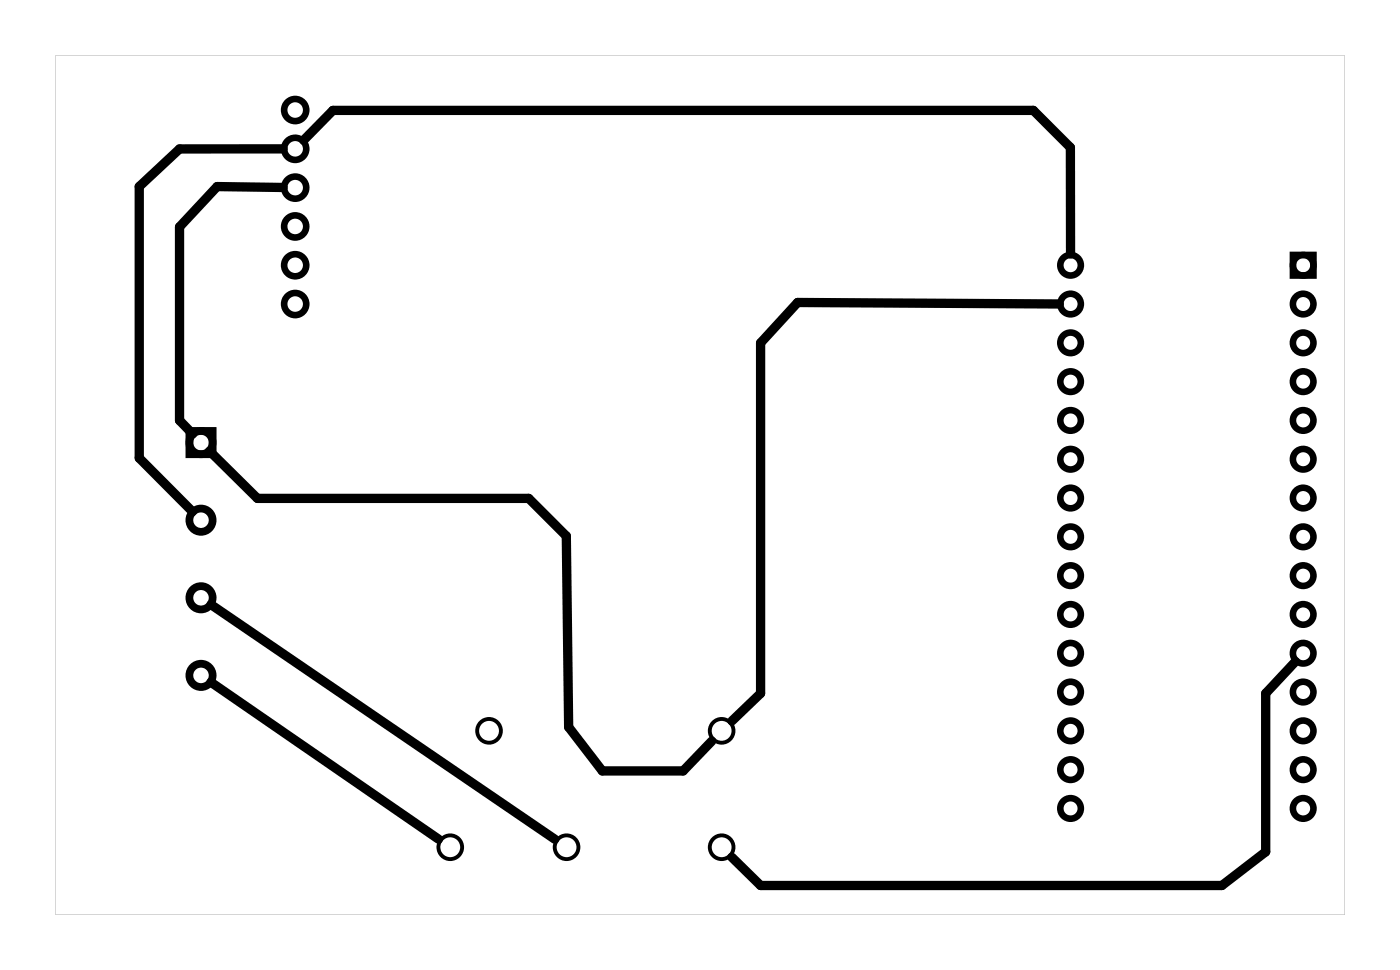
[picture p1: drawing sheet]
<svg xmlns="http://www.w3.org/2000/svg" width="92mm" height="63mm" viewBox="0 0 92 63" stroke-linecap="round" stroke-linejoin="round" font-family="sans-serif">
<path d="M3.6 3.6v56.3h84.5v-56.3zM3.6 3.6h84.5v56.3h-84.5z" fill="#000"/>
<g fill="none" stroke="#000" stroke-width=".43">
<path d="M84.7 16.7h1.4v1.3h-1.4z"/>
<circle cx="19.3" cy="9.7" r=".72"/>
<circle cx="19.3" cy="7.2" r=".72"/>
<circle cx="19.3" cy="19.9" r=".72"/>
<circle cx="19.3" cy="17.4" r=".72"/>
<circle cx="19.3" cy="12.3" r=".72"/>
<circle cx="19.3" cy="14.8" r=".72"/>
<circle cx="70.1" cy="19.9" r=".67"/>
<circle cx="70.1" cy="17.4" r=".67"/>
<circle cx="85.4" cy="19.9" r=".67"/>
<circle cx="85.4" cy="17.4" r=".67"/>
<circle cx="70.1" cy="22.4" r=".67"/>
<circle cx="70.1" cy="32.6" r=".67"/>
<circle cx="70.1" cy="27.5" r=".67"/>
<circle cx="70.1" cy="30.1" r=".67"/>
<circle cx="70.1" cy="25" r=".67"/>
<circle cx="70.1" cy="35.1" r=".67"/>
<circle cx="70.1" cy="37.7" r=".67"/>
<circle cx="85.4" cy="22.4" r=".67"/>
<circle cx="85.4" cy="27.5" r=".67"/>
<circle cx="85.4" cy="32.6" r=".67"/>
<circle cx="85.4" cy="30.1" r=".67"/>
<circle cx="85.4" cy="25" r=".67"/>
<circle cx="85.4" cy="35.1" r=".67"/>
<circle cx="85.4" cy="37.7" r=".67"/>
<circle cx="70.1" cy="50.4" r=".67"/>
<circle cx="70.1" cy="40.2" r=".67"/>
<circle cx="70.1" cy="42.8" r=".67"/>
<circle cx="70.1" cy="45.3" r=".67"/>
<circle cx="70.1" cy="47.8" r=".67"/>
<circle cx="70.1" cy="52.9" r=".67"/>
<circle cx="85.4" cy="42.8" r=".67"/>
<circle cx="85.4" cy="52.9" r=".67"/>
<circle cx="85.4" cy="40.2" r=".67"/>
<circle cx="85.4" cy="47.8" r=".67"/>
<circle cx="85.4" cy="50.4" r=".67"/>
<circle cx="85.4" cy="45.3" r=".67"/>
</g>
<g fill="none" stroke="#000" stroke-width=".25">
<circle cx="29.5" cy="55.5" r=".78"/>
<circle cx="32" cy="47.8" r=".78"/>
<circle cx="37.1" cy="55.5" r=".78"/>
<circle cx="47.3" cy="47.8" r=".78"/>
<circle cx="47.3" cy="55.5" r=".78"/>
</g>
<g fill="none" stroke="#000" stroke-width=".51">
<path d="M12.4 28.2h1.5v1.5h-1.5z"/>
<circle cx="13.2" cy="29" r=".76"/>
<circle cx="13.2" cy="39.1" r=".76"/>
<circle cx="13.2" cy="34.1" r=".76"/>
<circle cx="13.2" cy="44.2" r=".76"/>
</g>
<path d="M18.5 12.3l-4.3-.1-2.4 2.7v12.6l.8 .9M18.5 9.7l-6.7 .1-2.7 2.4v17.8l3.5 3.5M19.9 9.2l1.9-2h45.9l2.4 2.5v6.9M69.4 19.9l-17.1-.1-2.5 2.6v23l-1.8 1.8M13.7 29.5l3.2 3.1h17.7l2.5 2.5 .2 12.5 2.2 2.9h5.3l1.8-2M13.8 39.6l22.5 15.3M13.8 44.7l14.9 10.2M84.9 43.3l-2 2.1v10.4l-2.8 2.2h-30.3l-1.9-1.9" fill="none" stroke="#000" stroke-width=".61"/>
</svg>
